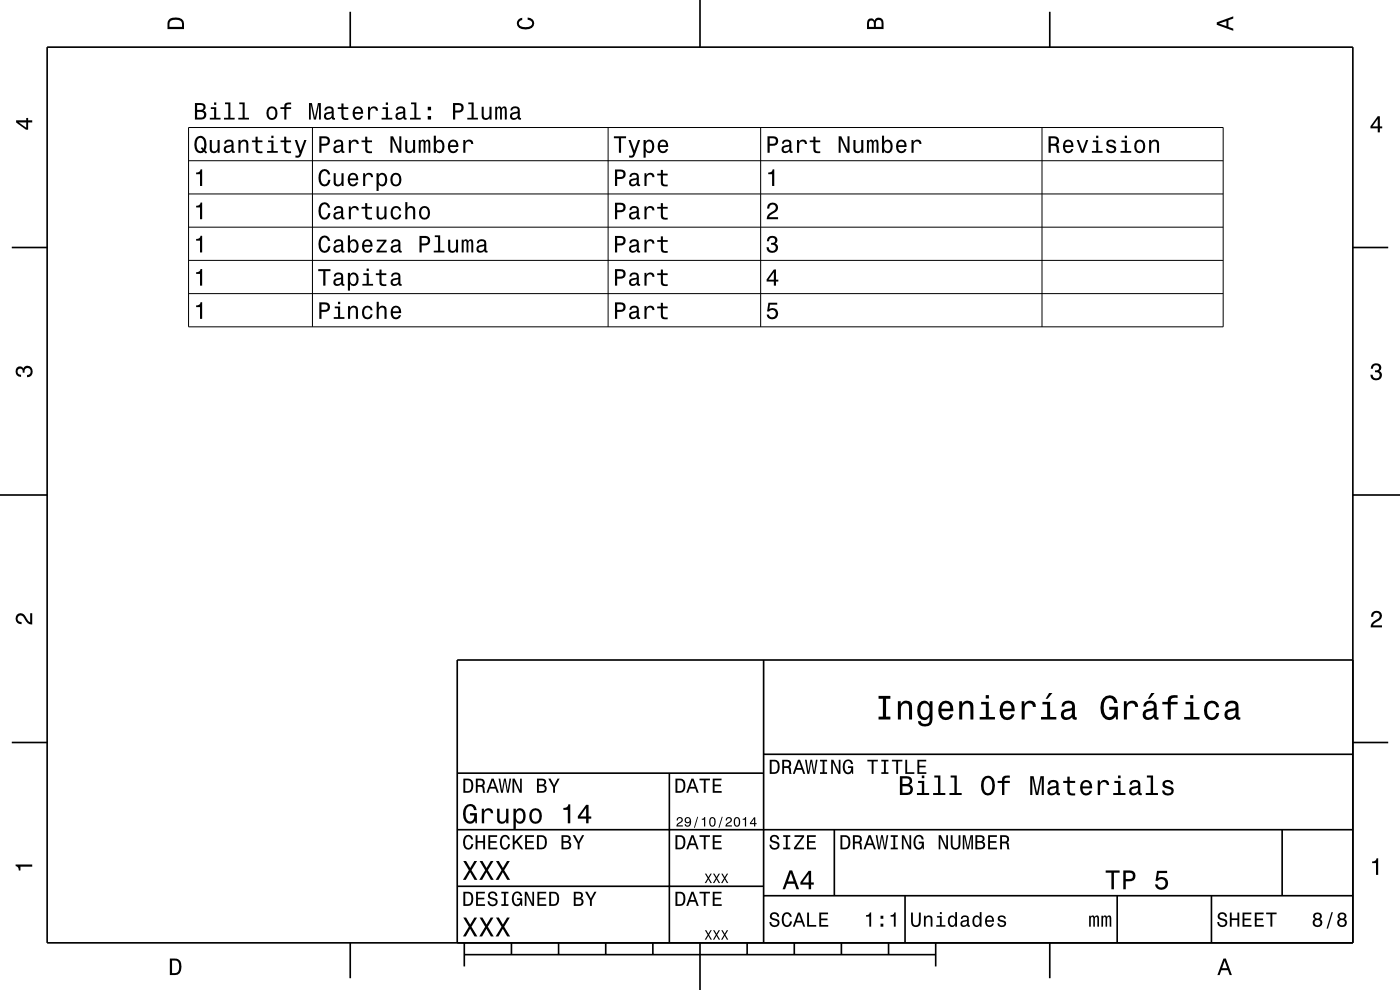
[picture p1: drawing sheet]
<svg xmlns="http://www.w3.org/2000/svg" width="297mm" height="210mm" viewBox="0 0 297 210" stroke-linecap="round" stroke-linejoin="round" font-family="sans-serif">
<g fill="none" stroke="#000" stroke-width=".35">
<path d="M10 10h277v190h-277zM74.3 2.5v7.5M148.5 0v10M222.7 2.5v7.5M2.5 52.5h7.5M287 52.5h7.5M0 105h10M287 105h10M162 140v60M287 140h-190v60M2.5 157.5h7.5M287 157.5h7.5"/>
<path d="M97 176h190M97 164h65M142 164v36M162 160h125M177 176v14M272 176v14M97 188h65M162 190h125M192 190v10M237 190v10M257 190v10M74.3 200v7.5"/>
<path d="M98.5 202.5h100M98.5 200v5M108.5 200v2.5M118.5 200v2.5M128.5 200v2.5M138.5 200v2.5M148.5 200v10M158.5 200v2.5M168.5 200v2.5M178.5 200v2.5M188.5 200v2.5M198.5 200v5"/>
<path d="M222.7 200v7.5"/>
</g>
<g fill="#000">
<path d="M36 4a2.18 2.18 0 0 0-.5 2.2h3.5v-1.2a1.43 1.43 0 0 0-1.7-1.3zM36.3 4.4a2.15 2.15 0 0 1 2.2 .3l.1 1h-2.6v-1z" fill-rule="evenodd"/>
<path d="M109.9 4.2l.9-.4v.4a.7 .7 0 0 0-.7 .5 .7 .7 0 0 0 .3 .8 1.7 1.7 0 0 0 2.5-.5 .9 .9 0 0 0-1-.8v-.5a1.24 1.24 0 0 1 1.4 1.1 1.24 1.24 0 0 1-1 1.4 2.22 2.22 0 0 1-2.5-.7l-.2-.5z" fill-rule="evenodd"/>
<path d="M184.2 4.2l-.3 .7v1.3h3.5v-1.3a.98 .98 0 0 0-.7-1.1 .98 .98 0 0 0-1.2 .6 .84 .84 0 0 0-1.3-.2zM184.5 4.5a.54 .54 0 0 1 .6-.1 .54 .54 0 0 1 .3 .6v.7h-1zM185.9 4.4a.62 .62 0 0 1 .8-.1 .62 .62 0 0 1 .3 .6v.8h-1.2z" fill-rule="evenodd"/>
<path d="M258.1 4.7v.6l3.5 1.2v-.4l-1-.4v-1.4l1-.4v-.4zM258.6 5l1.6-.5v1z" fill-rule="evenodd"/>
<path d="M3.4 25.5v.5l2.1 1.5h.5v-1.5h.8v-.5h-.8v-.5h-.4v.5zM4 26h1.6v1.1z" fill-rule="evenodd"/>
<path d="M41.6 36.6a.77 .77 0 0 0 .9-.7h.4v3.6h-.5v-2.5h-.8z" fill-rule="evenodd"/>
<path d="M41.4 21.9v3.5h1.3a.98 .98 0 0 0 1.1-.8 .98 .98 0 0 0-.7-1.1 .86 .86 0 0 0 .5-1.1 .86 .86 0 0 0-1-.5zM41.8 22.3h.7a.53 .53 0 0 1 .7 .5 .53 .53 0 0 1-.7 .5h-.7zM41.8 23.7h.8a.61 .61 0 0 1 .7 .6 .61 .61 0 0 1-.7 .6h-.8zM44.7 22.7v.4h.7v1.9h-.9v.4h2.3v-.4h-.9v-2.3zM45.4 21.7v.5h.5v-.5zM47.7 21.7v.4h.7v2.9h-.9v.4h2.3v-.4h-.9v-3.3zM50.8 21.7v.4h.7v2.9h-.9v.4h2.2v-.4h-.9v-3.3zM56.8 22.9a1.53 1.53 0 0 0 .9 2.6 1.48 1.48 0 0 0 1.2-1.5 1.48 1.48 0 0 0-1.2-1.4l-.5 .1zM57.2 23.2a.67 .67 0 0 1 .7-.2 .67 .67 0 0 1 .5 .5 1.11 1.11 0 0 1-.7 1.6 1.17 1.17 0 0 1-.5-1.9zM59.5 22.7v.4h.8v2.3h.4v-2.3h1.1v-.4h-1.1l.1-.3 .3-.2 .7-.1v-.3a1.04 1.04 0 0 0-1.5 .7v.2zM65.5 21.9v3.5h.4v-3.2l.7 3.2h.4l.7-3.2v3.2h.4v-3.5h-.6l-.7 3-.6-3zM69.1 22.8l-.3 .6h.4a.55 .55 0 0 1 .7-.5 .55 .55 0 0 1 .4 .8h-.2a1 1 0 0 0-1.1 .2 1 1 0 0 0-.2 1.1 .94 .94 0 0 0 1.6 0l.1 .3 .6 .1v-.4h-.3v-.2v-1.4a1.02 1.02 0 0 0-.7-.8 1.02 1.02 0 0 0-1 .2zM69.3 24.3l1.1-.3a.77 .77 0 0 1-.2 .9 .77 .77 0 0 1-.9 0l-.1-.3zM72.4 21.9v.8h-.7v.4h.7l.1 1.8a1.04 1.04 0 0 0 1.4 .5v-.4a.68 .68 0 0 1-1-.3v-1.6h1v-.4h-1v-.8zM75.1 22.9a1.54 1.54 0 0 0 .8 2.6 1.06 1.06 0 0 0 1.1-.9h-.5l-.2 .3-.3 .2a.75 .75 0 0 1-.7-1h1.7a1.16 1.16 0 0 0-.5-1.3 1.16 1.16 0 0 0-1.4 .1zM75.4 23.2a.66 .66 0 0 1 .8-.2 .66 .66 0 0 1 .4 .8h-1.3zM78.1 22.6v2.8h.4v-1.6a.66 .66 0 0 1 .4-.8 .66 .66 0 0 1 .8 .3v.2h.5a.89 .89 0 0 0-.7-.9 .89 .89 0 0 0-1 .5v-.5zM81.2 22.7v.4h.7v1.9h-1v.4h2.3v-.4h-.9v-2.3zM81.8 21.7v.5h.5v-.5zM84.3 22.8l-.3 .6h.4a.55 .55 0 0 1 .7-.5 .55 .55 0 0 1 .3 .8h-.2a1 1 0 0 0-1 .2 1 1 0 0 0-.3 1.1 .94 .94 0 0 0 1.7 0l.1 .3 .6 .1v-.4h-.3v-.2v-1.4a1.02 1.02 0 0 0-.7-.8 1.02 1.02 0 0 0-1 .2zM84.4 24.3l1.1-.3a.77 .77 0 0 1-.2 .9 .77 .77 0 0 1-.9 0l-.1-.3zM87.2 21.7v.4h.7v2.9h-.9v.4h2.2v-.4h-.9v-3.3zM90.7 24.6v.8h.7v-.8zM90.7 22.6v.8h.7v-.8zM96.1 21.9v3.5h.5v-1.5a1.34 1.34 0 0 0 1.8-1 .93 .93 0 0 0-1.1-1zM96.6 22.3a1.12 1.12 0 0 1 1.2 .3 .61 .61 0 0 1 0 .6 .61 .61 0 0 1-.6 .3h-.6zM99.3 21.7v.4h.7v2.9h-.9v.4h2.3v-.4h-.9v-3.3zM102.2 22.6v1.8a.89 .89 0 0 0 .6 1 .89 .89 0 0 0 1.1-.5v.5h.4v-2.8h-.5v1.6a.65 .65 0 0 1-.3 .8 .65 .65 0 0 1-.9-.3v-2.1zM105.1 22.6v2.8h.4v-2.1l.3-.4 .3 .3v2.2h.4v-1.9a.5 .5 0 0 1 .3-.6l.2 .2 .1 .4v1.9h.4v-1.9a.69 .69 0 0 0-.5-.9l-.6 .3-.2-.2-.3-.1-.5 .3v-.3zM108.6 22.8l-.3 .6h.4a.55 .55 0 0 1 .7-.5 .55 .55 0 0 1 .3 .8h-.2a1 1 0 0 0-1 .2 1 1 0 0 0-.3 1.1 .94 .94 0 0 0 1.7 0l.1 .3 .5 .1v-.4h-.2v-1.6a1.02 1.02 0 0 0-.7-.8 1.02 1.02 0 0 0-1 .2zM108.7 24.3l1.1-.3a.77 .77 0 0 1-.2 .9 .77 .77 0 0 1-.9 0l-.1-.3z" fill-rule="evenodd"/>
<path d="M41.6 29.3a2.53 2.53 0 0 0 .4 3.1l.5 .1 .8-.3 .4 .4 .2-.3-.4-.4a2.14 2.14 0 0 0-.7-3.1l-.8 .1zM42.2 29.3l.3-.1a1.69 1.69 0 0 1 .7 2.3l-.3-.3-.3 .3 .4 .4a.64 .64 0 0 1-1.1-.2 2.27 2.27 0 0 1 .3-2.4zM44.5 29.7v1.8a.89 .89 0 0 0 .6 1 .89 .89 0 0 0 1.1-.5v.4h.4v-2.7h-.4v1.6a.65 .65 0 0 1-.4 .7 .65 .65 0 0 1-.8-.3l-.1-2zM47.8 29.8l-.2 .7h.4a.55 .55 0 0 1 .6-.5 .55 .55 0 0 1 .4 .7l-.2 .1a.98 .98 0 0 0-1.1 .3 .98 .98 0 0 0 0 1.2 1.06 1.06 0 0 0 1.5-.2l.1 .3h.5v-.3l-.2-.1-.1-1.6a1.02 1.02 0 0 0-1.7-.6zM48 31.4l1.1-.4a.77 .77 0 0 1-.2 .9 .77 .77 0 0 1-.9 .1l-.1-.3zM50.6 29.7v2.7h.4v-1.6a.63 .63 0 0 1 .4-.7 .63 .63 0 0 1 .8 .3v2h.5v-1.8a.89 .89 0 0 0-.6-1 .89 .89 0 0 0-1.1 .5v-.4zM54.2 29v.8h-.8v.4h.8v1.8a1.05 1.05 0 0 0 1.5 .5v-.4a.68 .68 0 0 1-1-.4v-1.5h1v-.4h-1v-.8zM56.9 29.8v.4h.7v1.8h-.9v.4h2.2v-.4h-.9v-2.2zM57.6 28.8v.5h.4v-.5zM60.3 29v.8h-.8v.4h.8v1.8a1.05 1.05 0 0 0 1.4 .5v-.4a.68 .68 0 0 1-1-.4v-1.5h1v-.4h-1v-.8zM62.5 29.7l1.1 2.9-.3 .4h-.6v.4a.89 .89 0 0 0 1.2-.6l1.1-3.1h-.5l-.7 2.2-.8-2.2z" fill-rule="evenodd"/>
<path d="M67.7 28.9v3.5h.5v-1.5a1.34 1.34 0 0 0 1.8-1 .92 .92 0 0 0-1-1zM68.2 29.3a1.13 1.13 0 0 1 1.3 .3 .6 .6 0 0 1-.1 .7 .6 .6 0 0 1-.6 .2h-.6zM71.1 29.8l-.3 .7h.4a.55 .55 0 0 1 .7-.5 .55 .55 0 0 1 .4 .7l-.2 .1a.98 .98 0 0 0-1.2 .3 .98 .98 0 0 0 0 1.2 1.06 1.06 0 0 0 1.5-.2l.1 .3h.6v-.3l-.3-.1v-1.6a1.02 1.02 0 0 0-1.7-.6zM71.3 31.4l1.1-.4a.77 .77 0 0 1-.2 .9 .77 .77 0 0 1-.9 .1l-.1-.3zM74 29.7v2.7h.4v-1.5a.66 .66 0 0 1 .4-.8 .66 .66 0 0 1 .8 .2l.1 .2h.4a.89 .89 0 0 0-.7-.9 .89 .89 0 0 0-1 .5v-.4zM77.5 29v.8h-.8v.4h.8v1.8a1.05 1.05 0 0 0 1.4 .5v-.4a.68 .68 0 0 1-1-.4v-1.5h1v-.4h-1v-.8zM82.8 28.9v3.5h.5v-2.9l1.3 2.9h.5v-3.5h-.4v2.9l-1.3-2.9zM86 29.7v1.8a.89 .89 0 0 0 .6 1 .89 .89 0 0 0 1-.5v.4h.5v-2.7h-.5v1.6a.65 .65 0 0 1-.4 .7 .65 .65 0 0 1-.8-.3v-2zM88.8 29.7v2.7h.4l.1-2.1 .2-.3h.2l.2 .3v2.1h.4v-2.1l.3-.3 .2 .1 .1 .4v1.9h.4v-1.9a.69 .69 0 0 0-.5-.9l-.6 .4-.2-.3-.3-.1-.5 .4v-.3zM92 28.8v3.6h.5v-.4a.92 .92 0 0 0 1 .5 .92 .92 0 0 0 .7-.8 1.5 1.5 0 0 0-1-2.1l-.4 .1-.3 .4v-1.3zM92.7 30.3a.63 .63 0 0 1 .6-.3 .63 .63 0 0 1 .5 .6 1.13 1.13 0 0 1-.6 1.5 1.18 1.18 0 0 1-.5-1.8zM95.3 30a1.55 1.55 0 0 0 .8 2.5 1.06 1.06 0 0 0 1.1-.9h-.4l-.3 .4-.3 .1a.76 .76 0 0 1-.7-.9h1.8a1.17 1.17 0 0 0-.5-1.4 1.17 1.17 0 0 0-1.5 .2zM95.7 30.2a.66 .66 0 0 1 .8-.1 .66 .66 0 0 1 .3 .7h-1.3zM98.3 29.7v2.7h.4v-1.5a.66 .66 0 0 1 .4-.8 .66 .66 0 0 1 .8 .2l.1 .2h.4a.89 .89 0 0 0-.7-.9 .89 .89 0 0 0-1 .5v-.4z" fill-rule="evenodd"/>
<path d="M67.9 36.3a2.52 2.52 0 0 0 .4 3.1 1.27 1.27 0 0 0 1.8-1.3h-.5a.82 .82 0 0 1-1.1 .9 2.08 2.08 0 0 1 0-2.6 .71 .71 0 0 1 1.1 .6h.5a1.19 1.19 0 0 0-.9-1.1 1.19 1.19 0 0 0-1.3 .4zM70.8 36.7v1.8a.89 .89 0 0 0 .6 1 .89 .89 0 0 0 1.1-.5v.5h.4v-2.8h-.5v1.6a.65 .65 0 0 1-.3 .8 .65 .65 0 0 1-.9-.3v-2.1zM74.1 37a1.54 1.54 0 0 0 .8 2.5 1.06 1.06 0 0 0 1.1-.8h-.5l-.2 .3-.4 .1a.76 .76 0 0 1-.7-.9h1.8a1.17 1.17 0 0 0-.5-1.3 1.17 1.17 0 0 0-1.4 .1zM74.4 37.2a.66 .66 0 0 1 .8-.1 .66 .66 0 0 1 .3 .8h-1.3zM77 36.7v2.8h.5v-1.6a.66 .66 0 0 1 .3-.8 .66 .66 0 0 1 .9 .3v.2h.5a.89 .89 0 0 0-.7-.9 .89 .89 0 0 0-1.1 .5v-.5zM79.9 36.7v3.8h.4v-1.5a.93 .93 0 0 0 1 .5 .93 .93 0 0 0 .8-.8 1.51 1.51 0 0 0-1-2.1l-.4 .2-.4 .4v-.5zM80.5 37.3a.63 .63 0 0 1 .7-.2 .63 .63 0 0 1 .5 .5 1.13 1.13 0 0 1-.7 1.5 1.18 1.18 0 0 1-.5-1.8zM83.1 37a1.53 1.53 0 0 0 .9 2.5 1.48 1.48 0 0 0 1.2-1.4 1.48 1.48 0 0 0-1.2-1.5l-.5 .1zM83.5 37.3a.67 .67 0 0 1 .7-.2 .67 .67 0 0 1 .5 .5 1.11 1.11 0 0 1-.7 1.6 1.17 1.17 0 0 1-.5-1.9z" fill-rule="evenodd"/>
<path d="M130.5 36v3.5h.4v-1.5a1.34 1.34 0 0 0 1.8-1 .93 .93 0 0 0-1-1zM130.9 36.4a1.12 1.12 0 0 1 1.3 .3 .61 .61 0 0 1-.1 .6 .61 .61 0 0 1-.6 .2h-.6zM133.8 36.9l-.3 .6h.4a.55 .55 0 0 1 .7-.5 .55 .55 0 0 1 .4 .8h-.2a1 1 0 0 0-1.1 .2 1 1 0 0 0-.2 1.1 .94 .94 0 0 0 1.6 0l.1 .3 .6 .1v-.4h-.3v-.2v-1.4a1.02 1.02 0 0 0-.7-.9 1.02 1.02 0 0 0-1 .3zM134 38.4l1.1-.3a.77 .77 0 0 1-.2 .8 .77 .77 0 0 1-.9 .1l-.1-.3zM136.7 36.7v2.8h.5v-1.6a.67 .67 0 0 1 .3-.8 .67 .67 0 0 1 .9 .3v.2h.4a.89 .89 0 0 0-.7-.9 .89 .89 0 0 0-1 .5v-.5zM140.2 36v.8h-.8v.4h.8v1.8a1.05 1.05 0 0 0 1.4 .5v-.4a.68 .68 0 0 1-1-.3v-1.6h1v-.4h-1v-.8z" fill-rule="evenodd"/>
<path d="M130.2 28.9v.4h1.1v3.1h.5v-3.1h1v-.4zM133.3 29.7l1 2.9-.2 .4h-.6v.4a.89 .89 0 0 0 1.2-.6l1.1-3.1h-.5l-.7 2.2-.8-2.2zM136.5 29.7v3.8h.5v-1.5a.93 .93 0 0 0 1 .5 .93 .93 0 0 0 .7-.8 1.5 1.5 0 0 0-1-2.1l-.4 .1-.3 .4v-.4zM137.2 30.3a.63 .63 0 0 1 .6-.3 .63 .63 0 0 1 .5 .6 1.13 1.13 0 0 1-.6 1.5 1.18 1.18 0 0 1-.5-1.8zM139.8 30a1.54 1.54 0 0 0 .8 2.5 1.05 1.05 0 0 0 1.1-.9h-.4l-.3 .4-.3 .1a.76 .76 0 0 1-.7-.9h1.8a1.16 1.16 0 0 0-.5-1.4 1.16 1.16 0 0 0-1.5 .2zM140.2 30.2a.66 .66 0 0 1 .8-.1 .66 .66 0 0 1 .3 .7h-1.3z" fill-rule="evenodd"/>
<path d="M162.8 28.9v3.5h.5v-1.5a1.34 1.34 0 0 0 1.8-1 .92 .92 0 0 0-1.1-1zM163.3 29.3a1.13 1.13 0 0 1 1.3 .3 .6 .6 0 0 1-.1 .7 .6 .6 0 0 1-.6 .2h-.6zM166.2 29.8l-.3 .7h.4a.55 .55 0 0 1 .7-.5 .55 .55 0 0 1 .4 .7l-.3 .1a.98 .98 0 0 0-1.1 .3 .98 .98 0 0 0 0 1.2 1.06 1.06 0 0 0 1.5-.2l.1 .3h.6v-.3l-.3-.1v-1.6a1.02 1.02 0 0 0-1.7-.6zM166.3 31.4l1.1-.4a.77 .77 0 0 1-.2 .9 .77 .77 0 0 1-.9 .1l-.1-.3zM169.1 29.7v2.7h.4v-1.5a.66 .66 0 0 1 .4-.8 .66 .66 0 0 1 .8 .2l.1 .2h.4a.89 .89 0 0 0-.7-.9 .89 .89 0 0 0-1 .5v-.4zM172.5 29v.8h-.7v.4h.7l.1 1.8a1.05 1.05 0 0 0 1.4 .5v-.4a.68 .68 0 0 1-1-.4v-1.5h1v-.4h-1v-.8zM177.9 28.9v3.5h.4v-2.9l1.4 2.9h.5v-3.5h-.4v2.9l-1.3-2.9zM181 29.7v1.8a.89 .89 0 0 0 .7 1 .89 .89 0 0 0 1-.5v.4h.4v-2.7h-.4v1.6a.65 .65 0 0 1-.4 .7 .65 .65 0 0 1-.8-.3v-2zM183.9 29.7v2.7h.4l.1-2.1 .1-.3h.3l.1 .3 .1 2.1h.3l.1-2.1 .3-.3 .2 .1 .1 .4v1.9h.4v-1.9a.69 .69 0 0 0-.6-.9l-.5 .4-.2-.3-.3-.1-.5 .4v-.3zM187.1 28.8v3.6h.5v-.4a.92 .92 0 0 0 1 .5 .92 .92 0 0 0 .7-.8 1.5 1.5 0 0 0-1-2.1l-.4 .1-.3 .4v-1.3zM187.7 30.3a.63 .63 0 0 1 .7-.3 .63 .63 0 0 1 .5 .6 1.13 1.13 0 0 1-.7 1.5 1.18 1.18 0 0 1-.5-1.8zM190.4 30a1.55 1.55 0 0 0 .8 2.5 1.06 1.06 0 0 0 1.1-.9h-.5l-.2 .4-.3 .1a.76 .76 0 0 1-.7-.9h1.7a1.17 1.17 0 0 0-.5-1.4 1.17 1.17 0 0 0-1.4 .2zM190.7 30.2a.66 .66 0 0 1 .8-.1 .66 .66 0 0 1 .4 .7h-1.3zM193.4 29.7v2.7h.4v-1.5a.66 .66 0 0 1 .4-.8 .66 .66 0 0 1 .8 .2v.2h.5a.89 .89 0 0 0-.7-.9 .89 .89 0 0 0-1 .5v-.4z" fill-rule="evenodd"/>
<path d="M163 36.6a.77 .77 0 0 0 .9-.7h.4v3.6h-.5v-2.5h-.8z" fill-rule="evenodd"/>
<path d="M222.4 28.9v3.5h.5v-1.5a1.08 1.08 0 0 1 1.2 .3l.2 1.2h.5l-.3-1.5-.3-.2a.97 .97 0 0 0 .4-1.1 .97 .97 0 0 0-1-.7zM222.9 29.3a1.1 1.1 0 0 1 1.2 .3 .6 .6 0 0 1 0 .7 .6 .6 0 0 1-.6 .2h-.6zM225.8 30a1.54 1.54 0 0 0 .8 2.5 1.06 1.06 0 0 0 1.1-.9h-.5l-.2 .4-.4 .1a.76 .76 0 0 1-.6-.9h1.7a1.17 1.17 0 0 0-.5-1.4 1.17 1.17 0 0 0-1.4 .2zM226.1 30.2a.66 .66 0 0 1 .8-.1 .66 .66 0 0 1 .4 .7h-1.3zM228.4 29.7l1 2.7h.5l1-2.7h-.5l-.8 2.2-.7-2.2zM231.9 29.8v.4h.6v1.8h-.9v.4h2.3v-.4h-.9v-2.2zM232.5 28.8v.5h.5v-.5zM235 29.8a.75 .75 0 0 0-.3 .9 .75 .75 0 0 0 .8 .5l.8 .3a.63 .63 0 0 1-.6 .7 .63 .63 0 0 1-.6-.6h-.5a1.07 1.07 0 0 0 1.2 .9 1.07 1.07 0 0 0 1-1.2l-.5-.4-1.1-.3a.53 .53 0 0 1 .5-.7 .53 .53 0 0 1 .6 .5h.4a1.03 1.03 0 0 0-.7-.8 1.03 1.03 0 0 0-1 .2zM237.9 29.8v.4h.7v1.8h-.9v.4h2.3v-.4h-.9v-2.2zM238.6 28.8v.5h.5v-.5zM240.9 30a1.53 1.53 0 0 0 .9 2.5 1.48 1.48 0 0 0 1.2-1.4 1.48 1.48 0 0 0-1.2-1.5l-.5 .1zM241.3 30.3a.67 .67 0 0 1 .7-.3 .67 .67 0 0 1 .5 .6 1.11 1.11 0 0 1-.7 1.5 1.17 1.17 0 0 1-.5-1.8zM243.8 29.7v2.7h.4v-1.6a.63 .63 0 0 1 .4-.7 .63 .63 0 0 1 .8 .3v2h.5v-1.8a.89 .89 0 0 0-.6-1 .89 .89 0 0 0-1.1 .5v-.4z" fill-rule="evenodd"/>
<path d="M292.3 24.7l-1.6 2.1v.4h1.6v.9h.4v-.9h.5v-.4h-.5v-2.1zM292.3 25.2v1.6h-1.1z" fill-rule="evenodd"/>
<path d="M41.6 43.6a.77 .77 0 0 0 .9-.6h.4v3.5h-.5v-2.5h-.8z" fill-rule="evenodd"/>
<path d="M41.6 50.7a.77 .77 0 0 0 .9-.7h.4v3.5h-.5v-2.4h-.8z" fill-rule="evenodd"/>
<path d="M67.9 43.4a2.52 2.52 0 0 0 .4 3.1 1.27 1.27 0 0 0 1.8-1.3h-.5a.82 .82 0 0 1-1.1 .9 2.08 2.08 0 0 1 0-2.7 .71 .71 0 0 1 1.1 .7h.5a1.19 1.19 0 0 0-.9-1.1 1.19 1.19 0 0 0-1.3 .4zM71.1 43.9l-.3 .7h.4a.55 .55 0 0 1 .7-.5 .55 .55 0 0 1 .4 .7l-.2 .1a.98 .98 0 0 0-1.2 .3 .98 .98 0 0 0 0 1.2 1.06 1.06 0 0 0 1.5-.3l.1 .4h.6v-.3l-.3-.1v-1.6a1.02 1.02 0 0 0-1.7-.6zM71.3 45.4l1.1-.3a.77 .77 0 0 1-.2 .9 .77 .77 0 0 1-.9 .1l-.1-.4zM74 43.8v2.7h.4v-1.5a.67 .67 0 0 1 .4-.8 .67 .67 0 0 1 .8 .2l.1 .2h.4a.89 .89 0 0 0-.7-.9 .89 .89 0 0 0-1 .5v-.4zM77.5 43.1v.8h-.8v.4h.8v1.8a1.05 1.05 0 0 0 1.4 .5v-.4a.68 .68 0 0 1-1-.4v-1.5h1v-.4h-1v-.8zM79.9 43.8v1.8a.89 .89 0 0 0 .6 1 .89 .89 0 0 0 1.1-.5v.4h.4v-2.7h-.4v1.6a.65 .65 0 0 1-.4 .7 .65 .65 0 0 1-.8-.3l-.1-2zM83.2 44.1a1.52 1.52 0 0 0 .8 2.5 1.06 1.06 0 0 0 1.1-1.1h-.4a.67 .67 0 0 1-.6 .7 .67 .67 0 0 1-.7-.6 1.11 1.11 0 0 1 .6-1.5 .6 .6 0 0 1 .7 .6h.4a1.09 1.09 0 0 0-.8-1 1.09 1.09 0 0 0-1.1 .4zM86 42.9v3.6h.4v-1.6a.63 .63 0 0 1 .4-.7 .63 .63 0 0 1 .8 .3v2h.5v-1.8a.88 .88 0 0 0-.6-1 .88 .88 0 0 0-1.1 .5v-1.3zM89.2 44.1a1.53 1.53 0 0 0 .9 2.5 1.48 1.48 0 0 0 1.1-1.5 1.48 1.48 0 0 0-1.1-1.4l-.5 .1zM89.5 44.4a.67 .67 0 0 1 .7-.3 .67 .67 0 0 1 .5 .6 1.11 1.11 0 0 1-.6 1.5 1.17 1.17 0 0 1-.6-1.8z" fill-rule="evenodd"/>
<path d="M67.9 50.4a2.52 2.52 0 0 0 .4 3.1 1.27 1.27 0 0 0 1.8-1.3h-.5a.82 .82 0 0 1-1.1 .9 2.08 2.08 0 0 1 0-2.6 .71 .71 0 0 1 1.1 .6h.5a1.19 1.19 0 0 0-.9-1.1 1.19 1.19 0 0 0-1.3 .4zM71.1 51l-.3 .6h.4a.55 .55 0 0 1 .7-.5 .55 .55 0 0 1 .4 .8h-.2a1 1 0 0 0-1.1 .2 1 1 0 0 0-.2 1.1 .94 .94 0 0 0 1.6 0l.1 .3 .6 .1v-.4h-.3v-1.6a1.02 1.02 0 0 0-.7-.9 1.02 1.02 0 0 0-1 .3zM71.3 52.5l1.1-.3a.77 .77 0 0 1-.2 .8 .77 .77 0 0 1-.9 .1l-.1-.3zM73.8 49.9v3.6h.5v-.4a.93 .93 0 0 0 1 .5 .93 .93 0 0 0 .7-.8 1.5 1.5 0 0 0-1-2.1l-.4 .2-.3 .4v-1.4zM74.4 51.4a.63 .63 0 0 1 .7-.2 .63 .63 0 0 1 .5 .5 1.13 1.13 0 0 1-.6 1.5 1.18 1.18 0 0 1-.6-1.8zM77.1 51.1a1.54 1.54 0 0 0 .8 2.5 1.05 1.05 0 0 0 1.1-.8h-.5l-.2 .3-.3 .1a.75 .75 0 0 1-.7-.9h1.7a1.16 1.16 0 0 0-.5-1.3 1.16 1.16 0 0 0-1.4 .1zM77.4 51.3a.66 .66 0 0 1 .8-.1 .66 .66 0 0 1 .4 .7h-1.3zM79.9 50.8v.4h1.5l-1.5 2v.3h2.2v-.3h-1.7l1.6-2v-.4zM83.2 51l-.2 .6h.4a.55 .55 0 0 1 .6-.5 .55 .55 0 0 1 .4 .8h-.2a1 1 0 0 0-1 .2 1 1 0 0 0-.3 1.1 .94 .94 0 0 0 1.7 0l.1 .3 .5 .1v-.4h-.2l-.1-1.6a1.02 1.02 0 0 0-1.7-.6zM83.4 52.5l1.1-.3a.77 .77 0 0 1-.2 .8 .77 .77 0 0 1-.9 .1zM89 50v3.5h.5v-1.4a1.34 1.34 0 0 0 1.8-1 .93 .93 0 0 0-1.1-1.1zM89.5 50.5a1.12 1.12 0 0 1 1.2 .3 .61 .61 0 0 1 0 .6 .61 .61 0 0 1-.7 .2h-.5zM92.2 49.9v.4h.7v2.9h-.9v.3h2.3v-.3h-.9v-3.3zM95.1 50.8v1.8a.89 .89 0 0 0 .6 1 .89 .89 0 0 0 1-.5v.4h.5v-2.7h-.5v1.6a.65 .65 0 0 1-.4 .8 .65 .65 0 0 1-.8-.3v-2.1zM97.9 50.8v2.7h.5v-1.8l.2-.6h.2l.2 .3v2.1h.4v-2l.3-.4 .2 .1 .1 .4v1.9h.4v-1.8a.69 .69 0 0 0-.5-1l-.6 .4-.2-.3-.3-.1-.5 .4v-.3zM101.4 51l-.2 .6h.4a.55 .55 0 0 1 .7-.5 .55 .55 0 0 1 .3 .8h-.2a1 1 0 0 0-1 .2 1 1 0 0 0-.3 1.1 .94 .94 0 0 0 1.7 0l.1 .3 .5 .1v-.4h-.2v-.2v-1.4a1.02 1.02 0 0 0-.7-.9 1.02 1.02 0 0 0-1.1 .3zM101.6 52.5l1.1-.3a.77 .77 0 0 1-.2 .8 .77 .77 0 0 1-.9 .1l-.1-.3z" fill-rule="evenodd"/>
<path d="M130.5 43v3.5h.4v-1.5a1.34 1.34 0 0 0 1.8-1 .93 .93 0 0 0-1-1zM130.9 43.4a1.13 1.13 0 0 1 1.3 .3 .6 .6 0 0 1-.1 .7 .6 .6 0 0 1-.6 .2h-.6zM133.8 43.9l-.3 .7h.4a.55 .55 0 0 1 .7-.5 .55 .55 0 0 1 .4 .7l-.2 .1a.98 .98 0 0 0-1.1 .3 .98 .98 0 0 0-.1 1.2 1.06 1.06 0 0 0 1.5-.3l.1 .4h.6v-.3l-.3-.1v-.2v-1.4a1.02 1.02 0 0 0-1.7-.6zM134 45.4l1.1-.3a.77 .77 0 0 1-.2 .9 .77 .77 0 0 1-.9 .1l-.1-.4zM136.7 43.8v2.7h.5v-1.5a.67 .67 0 0 1 .3-.8 .67 .67 0 0 1 .9 .2v.2h.4a.89 .89 0 0 0-.7-.9 .89 .89 0 0 0-1 .5v-.4zM140.2 43.1v.8h-.8v.4h.8v1.8a1.05 1.05 0 0 0 1.4 .5v-.4a.68 .68 0 0 1-1-.4v-1.5h1v-.4h-1v-.8z" fill-rule="evenodd"/>
<path d="M130.5 50v3.5h.4v-1.4a1.34 1.34 0 0 0 1.8-1 .93 .93 0 0 0-1-1.1zM130.9 50.5a1.12 1.12 0 0 1 1.3 .3 .61 .61 0 0 1-.1 .6 .61 .61 0 0 1-.6 .2h-.6zM133.8 51l-.3 .6h.4a.55 .55 0 0 1 .7-.5 .55 .55 0 0 1 .4 .8h-.2a1 1 0 0 0-1.1 .2 1 1 0 0 0-.2 1.1 .94 .94 0 0 0 1.6 0l.1 .3 .6 .1v-.4h-.3v-.2v-1.4a1.02 1.02 0 0 0-.7-.9 1.02 1.02 0 0 0-1 .3zM134 52.5l1.1-.3a.77 .77 0 0 1-.2 .8 .77 .77 0 0 1-.9 .1l-.1-.3zM136.7 50.8v2.7h.5v-1.5a.66 .66 0 0 1 .3-.8 .66 .66 0 0 1 .9 .2v.3h.4a.89 .89 0 0 0-.7-.9 .89 .89 0 0 0-1 .5v-.5zM140.2 50.1v.8h-.8v.4h.8v1.8a1.05 1.05 0 0 0 1.4 .5v-.4a.68 .68 0 0 1-1-.3v-1.6h1v-.4h-1v-.8z" fill-rule="evenodd"/>
<path d="M163 50.3a1.08 1.08 0 0 1 1.3-.2 1.08 1.08 0 0 1 .5 1.3l-.3 .3a1.06 1.06 0 0 1 .5 1.3 1.06 1.06 0 0 1-1.2 .6 1.1 1.1 0 0 1-1.2-1.2h.5a.71 .71 0 0 0 1 .8 .71 .71 0 0 0 0-1.2l-.5-.1v-.4a.61 .61 0 0 0 .8-.3 .61 .61 0 0 0-.3-.8 .61 .61 0 0 0-.8 .2l-.2 .6h-.4z" fill-rule="evenodd"/>
<path d="M163.1 43.3a1.18 1.18 0 0 1 1.9 .3 1.18 1.18 0 0 1-1 1.7l-.6 .3-.2 .5h1.9v.4h-2.4a1.81 1.81 0 0 1 1.4-1.7 .71 .71 0 0 0 .5-.9 .71 .71 0 0 0-.9-.5 .71 .71 0 0 0-.5 .8h-.5z" fill-rule="evenodd"/>
<path d="M41.6 57.7a.77 .77 0 0 0 .9-.6h.4v3.5h-.5v-2.5h-.8z" fill-rule="evenodd"/>
<path d="M41.6 64.8a.77 .77 0 0 0 .9-.7h.4v3.5h-.5v-2.5h-.8z" fill-rule="evenodd"/>
<path d="M67.7 64.1v3.5h.5v-1.4a1.34 1.34 0 0 0 1.8-1.1 .93 .93 0 0 0-1-1zM68.2 64.6a1.12 1.12 0 0 1 1.3 .3 .61 .61 0 0 1-.1 .6 .61 .61 0 0 1-.6 .2h-.6zM71 65v.4h.7v1.9h-.9v.3h2.3v-.3h-.9v-2.3zM71.7 64v.5h.5v-.5zM73.8 64.9v2.7h.5v-1.5a.63 .63 0 0 1 .5-.9 .63 .63 0 0 1 .7 .7v1.7h.4v-1.7a.89 .89 0 0 0-.6-1 .89 .89 0 0 0-1 .4v-.4zM77.1 65.2a1.53 1.53 0 0 0 .8 2.5 1.06 1.06 0 0 0 1.1-1h-.4a.67 .67 0 0 1-.6 .6 .67 .67 0 0 1-.7-.6 1.11 1.11 0 0 1 .6-1.5 .59 .59 0 0 1 .7 .6h.4a1.09 1.09 0 0 0-.7-.9 1.09 1.09 0 0 0-1.2 .3zM79.9 64v3.6h.4v-1.5a.63 .63 0 0 1 .6-.9 .63 .63 0 0 1 .7 .7v1.7h.4v-1.7a.88 .88 0 0 0-.6-1 .88 .88 0 0 0-1.1 .4v-1.3zM83.2 65.2a1.54 1.54 0 0 0 .8 2.5 1.06 1.06 0 0 0 1.1-.8h-.5l-.2 .3-.4 .1a.76 .76 0 0 1-.7-.9h1.8a1.17 1.17 0 0 0-.5-1.4 1.17 1.17 0 0 0-1.4 .2zM83.5 65.4a.66 .66 0 0 1 .8-.1 .66 .66 0 0 1 .3 .7h-1.3z" fill-rule="evenodd"/>
<path d="M67.5 57.1v.4h1.1v3.1h.4v-3.1h1.1v-.4zM71.1 58l-.3 .7h.4a.55 .55 0 0 1 .7-.6 .55 .55 0 0 1 .4 .8l-.2 .1a.98 .98 0 0 0-1.2 .3 .98 .98 0 0 0 0 1.2 1.06 1.06 0 0 0 1.5-.3l.1 .3 .6 .1v-.3l-.3-.1v-1.6a1.02 1.02 0 0 0-.7-.8 1.02 1.02 0 0 0-1 .2zM71.3 59.5l1.1-.3a.77 .77 0 0 1-.2 .9 .77 .77 0 0 1-.9 .1l-.1-.4zM73.8 57.9v3.7h.5v-1.4a.93 .93 0 0 0 1 .5 .93 .93 0 0 0 .7-.8 1.5 1.5 0 0 0-1-2.1l-.4 .1-.3 .4v-.4zM74.4 58.5a.63 .63 0 0 1 .7-.3 .63 .63 0 0 1 .5 .6 1.13 1.13 0 0 1-.6 1.5 1.18 1.18 0 0 1-.6-1.8zM77.1 58v.4h.7v1.8h-.9v.4h2.2v-.4h-.9v-2.2zM77.8 57v.5h.4v-.5zM80.5 57.2v.8h-.8v.4h.8v1.7a1.04 1.04 0 0 0 1.5 .6v-.4a.68 .68 0 0 1-1-.4l-.1-1.5h1.1v-.4h-1.1v-.8zM83.2 58l-.2 .7h.4a.55 .55 0 0 1 .6-.6 .55 .55 0 0 1 .4 .8l-.2 .1a1 1 0 0 0-1 .2 1 1 0 0 0-.3 1 .94 .94 0 0 0 1.7 0l.1 .3 .5 .1v-.3l-.2-.1-.1-1.6a1.02 1.02 0 0 0-1.7-.6zM83.4 59.5l1.1-.3a.77 .77 0 0 1-.2 .9 .77 .77 0 0 1-.9 .1z" fill-rule="evenodd"/>
<path d="M130.5 57.1v3.5h.4v-1.5a1.34 1.34 0 0 0 1.8-1 .93 .93 0 0 0-1-1zM130.9 57.5a1.13 1.13 0 0 1 1.3 .3 .6 .6 0 0 1-.1 .7 .6 .6 0 0 1-.6 .2h-.6zM133.8 58l-.3 .7h.4a.55 .55 0 0 1 .7-.6 .55 .55 0 0 1 .4 .8l-.2 .1a.98 .98 0 0 0-1.1 .3 .98 .98 0 0 0-.1 1.2 1.06 1.06 0 0 0 1.5-.3l.1 .3 .6 .1v-.3l-.3-.1v-.2v-1.4a1.02 1.02 0 0 0-.7-.8 1.02 1.02 0 0 0-1 .2zM134 59.5l1.1-.3a.77 .77 0 0 1-.2 .9 .77 .77 0 0 1-.9 .1l-.1-.4zM136.7 57.9v2.7h.5v-1.6a.67 .67 0 0 1 .3-.7 .67 .67 0 0 1 .9 .2v.2h.4a.89 .89 0 0 0-.7-.9 .89 .89 0 0 0-1 .5v-.4zM140.2 57.2v.8h-.8v.4h.8v1.7a1.05 1.05 0 0 0 1.4 .6v-.4a.68 .68 0 0 1-1-.4v-1.5h1v-.4h-1v-.8z" fill-rule="evenodd"/>
<path d="M130.5 64.1v3.5h.4v-1.4a1.34 1.34 0 0 0 1.8-1.1 .93 .93 0 0 0-1-1zM130.9 64.6a1.12 1.12 0 0 1 1.3 .3 .61 .61 0 0 1-.1 .6 .61 .61 0 0 1-.6 .2h-.6zM133.8 65.1l-.3 .6h.4a.55 .55 0 0 1 .7-.5 .55 .55 0 0 1 .4 .8h-.2a1 1 0 0 0-1.1 .2 1 1 0 0 0-.2 1.1 .94 .94 0 0 0 1.6 0l.1 .3h.6v-.3h-.3v-.2v-1.4a1.02 1.02 0 0 0-.7-.9 1.02 1.02 0 0 0-1 .3zM134 66.6l1.1-.3a.77 .77 0 0 1-.2 .8 .77 .77 0 0 1-.9 .1l-.1-.3zM136.7 64.9v2.7h.5v-1.5a.66 .66 0 0 1 .3-.8 .66 .66 0 0 1 .9 .2v.3h.4a.89 .89 0 0 0-.7-.9 .89 .89 0 0 0-1 .5v-.5zM140.2 64.2v.8h-.8v.4h.8v1.8a1.05 1.05 0 0 0 1.4 .5v-.4a.68 .68 0 0 1-1-.3v-1.6h1v-.4h-1v-.8z" fill-rule="evenodd"/>
<path d="M163 64.2h1.9v.4h-1.5l-.2 1a1.21 1.21 0 0 1 1.8 .5 1.21 1.21 0 0 1-.9 1.7 1.21 1.21 0 0 1-1.5-1.1h.5a.8 .8 0 0 0 1.2 .4 .8 .8 0 0 0 .1-1.3 .8 .8 0 0 0-1.3 .3h-.4z" fill-rule="evenodd"/>
<path d="M164.2 57.2l-1.6 2.1v.4h1.6v.9h.4v-.9h.5v-.4h-.5v-2.1zM164.2 57.8v1.5h-1.1z" fill-rule="evenodd"/>
<path d="M291.1 77.4a1.08 1.08 0 0 1 1.4-.2 1.08 1.08 0 0 1 .4 1.2l-.3 .3a1.06 1.06 0 0 1 .5 1.3 1.06 1.06 0 0 1-1.2 .7 1.1 1.1 0 0 1-1.2-1.2h.5a.71 .71 0 0 0 1 .8 .71 .71 0 0 0 .1-1.3h-.6v-.4a.61 .61 0 0 0 .8-.3 .61 .61 0 0 0-.2-.8 .61 .61 0 0 0-.9 .2l-.1 .5h-.5z" fill-rule="evenodd"/>
<path d="M3.6 78a.86 .86 0 0 1 1.4 .2 1.06 1.06 0 0 1 1.2-.6 1.06 1.06 0 0 1 .7 1.2 1.1 1.1 0 0 1-1.2 1.2v-.4a.71 .71 0 0 0 .8-1 .71 .71 0 0 0-1.3-.1v.6h-.4a.61 .61 0 0 0-.3-.8 .61 .61 0 0 0-.8 .2 .61 .61 0 0 0 .2 .8l.6 .2v.4a1.15 1.15 0 0 1-1.2-.6 1.15 1.15 0 0 1 .3-1.3z" fill-rule="evenodd"/>
<path d="M3.6 130.4a1.22 1.22 0 0 1 2 .7l.4 .6 .4 .3v-1.9h.4v2.4a1.8 1.8 0 0 1-1.7-1.4 .71 .71 0 0 0-.9-.5 .71 .71 0 0 0-.5 .8 .71 .71 0 0 0 .9 .5v.5a1.18 1.18 0 0 1-1.2-.7 1.18 1.18 0 0 1 .2-1.3z" fill-rule="evenodd"/>
<path d="M291.2 129.9a1.18 1.18 0 0 1 1.9 .3 1.18 1.18 0 0 1-1 1.7l-.5 .3-.3 .5h1.9v.4h-2.4a1.8 1.8 0 0 1 1.4-1.8 .71 .71 0 0 0 .5-.8 .71 .71 0 0 0-.9-.5 .71 .71 0 0 0-.5 .8h-.4z" fill-rule="evenodd"/>
<path d="M186.4 147.6v.6h.9v3.8h-.9v.6h2.5v-.6h-.9v-3.8h.9v-.6zM190.5 148.8v3.8h.6v-2.2a.97 .97 0 0 1 .5-1.1 .97 .97 0 0 1 1.1 .2l.1 .7v2.4h.7v-2.5a1.27 1.27 0 0 0-.9-1.4 1.27 1.27 0 0 0-1.5 .6v-.5zM195 149.2a2.7 2.7 0 0 0 .5 3.4 1.29 1.29 0 0 0 1.7-.6 1.11 1.11 0 0 1-.9 1.6l-.7-.2-.2-.4h-.7a1.15 1.15 0 0 0 1.5 1.1 1.41 1.41 0 0 0 1.6-1.7v-3.6h-.6v.6l-.5-.6a1.28 1.28 0 0 0-1.7 .4zM195.5 149.6a.9 .9 0 0 1 1-.4 .9 .9 0 0 1 .6 .8 1.58 1.58 0 0 1-.9 2.2 1.19 1.19 0 0 1-1-1.5zM199.5 149.2a2.63 2.63 0 0 0 .5 3.4 1.58 1.58 0 0 0 2.2-1.1h-.6l-.4 .5-.5 .2a1.08 1.08 0 0 1-1-1.3h2.5a1.66 1.66 0 0 0-.7-2 1.66 1.66 0 0 0-2 .3zM200 149.5a.94 .94 0 0 1 1.1-.2 .94 .94 0 0 1 .5 1h-1.9zM203.5 148.8v3.8h.6v-2.2a.97 .97 0 0 1 .5-1.1 .97 .97 0 0 1 1.1 .2l.2 .7v2.4h.6v-2.5a1.27 1.27 0 0 0-.9-1.4 1.27 1.27 0 0 0-1.5 .6v-.5zM208.1 148.9v.5h1v2.7h-1.3v.5h3.3v-.5h-1.3v-3.2zM209.1 147.4v.8h.7v-.8zM212.5 149.2a2.63 2.63 0 0 0 .5 3.4 1.58 1.58 0 0 0 2.2-1.1h-.6l-.4 .5-.5 .2a1.08 1.08 0 0 1-1-1.3h2.6a1.67 1.67 0 0 0-.7-2 1.67 1.67 0 0 0-2.1 .3zM213 149.5a.94 .94 0 0 1 1.1-.2 .94 .94 0 0 1 .5 1h-1.9zM216.7 148.8v3.8h.7v-2.2a.95 .95 0 0 1 .5-1.1 .95 .95 0 0 1 1.2 .3v.4h.7a1.28 1.28 0 0 0-1-1.4 1.28 1.28 0 0 0-1.5 .8v-.6zM222.6 147l-.8 1.2h.5l1-1.2zM221.1 148.9v.5h1v2.7h-1.3v.5h3.3v-.5h-1.3v-3.2zM225.6 148.9l-.3 .4-.1 .6h.6a.85 .85 0 0 1 .8-.7 .85 .85 0 0 1 .8 .6l-.1 .4-.3 .1a1.62 1.62 0 0 0-1.9 1.3 1.04 1.04 0 0 0 1.1 1.1l.7-.1 .6-.5 .1 .5h.8v-.5h-.3l-.1-2.3a1.45 1.45 0 0 0-.9-1.2 1.45 1.45 0 0 0-1.5 .3zM225.8 151.1l1.6-.4a1.1 1.1 0 0 1-.3 1.2 1.1 1.1 0 0 1-1.3 .1l-.1-.5zM234 148.2a3.5 3.5 0 0 0 .6 4.4 1.59 1.59 0 0 0 2.1-.6l.1 .6h.3v-2.7h-1.8v.6h1.1a1.23 1.23 0 0 1-1.6 1.5 2.9 2.9 0 0 1 0-3.8 1.01 1.01 0 0 1 1.6 .9h.7a1.71 1.71 0 0 0-1.2-1.6 1.71 1.71 0 0 0-1.9 .7zM238.4 148.8v3.8h.7v-2.2a.95 .95 0 0 1 .5-1.1 .95 .95 0 0 1 1.2 .3v.4h.7a1.28 1.28 0 0 0-1-1.4 1.28 1.28 0 0 0-1.5 .8v-.6zM244.2 147l-.7 1.2h.4l1-1.2zM242.9 148.9l-.2 .4-.1 .6h.5a.79 .79 0 0 1 1-.8 .79 .79 0 0 1 .5 1.1l-.3 .1a1.62 1.62 0 0 0-1.9 1.3 1.04 1.04 0 0 0 1.2 1.1l.6-.1 .6-.5 .2 .5h.8v-.5h-.4v-2.3a1.45 1.45 0 0 0-1-1.2 1.45 1.45 0 0 0-1.5 .3zM243.2 151.1l1.6-.4a1.1 1.1 0 0 1-.3 1.2 1.1 1.1 0 0 1-1.3 .1l-.2-.5z" fill-rule="evenodd"/>
<path d="M246.6 148.9v.5h1.1v3.2h.7v-3.2h1.4v-.5h-1.4a.71 .71 0 0 1 .9-.9h.5v-.5a1.49 1.49 0 0 0-2.1 1v.4zM251.5 148.9v.5h1v2.7h-1.3v.5h3.2v-.5h-1.3v-3.2zM252.5 147.4v.8h.7v-.8zM255.9 149.2a2.59 2.59 0 0 0 .5 3.4 1.58 1.58 0 0 0 2.2-1.4h-.6a.95 .95 0 0 1-.9 1 .95 .95 0 0 1-1-.9 1.59 1.59 0 0 1 1-2.1 .85 .85 0 0 1 .9 .8h.6a1.56 1.56 0 0 0-1.1-1.3 1.56 1.56 0 0 0-1.6 .5zM260.3 148.9l-.3 .4-.1 .6h.6a.79 .79 0 0 1 .9-.8 .79 .79 0 0 1 .6 1.1l-.3 .1a1.62 1.62 0 0 0-1.9 1.3 1.04 1.04 0 0 0 1.1 1.1l.7-.1 .6-.5 .1 .5h.8v-.5h-.3l-.1-2.3a1.45 1.45 0 0 0-.9-1.2 1.45 1.45 0 0 0-1.5 .3zM260.5 151.1l1.6-.4a1.1 1.1 0 0 1-.3 1.2 1.1 1.1 0 0 1-1.3 .1l-.1-.5z" fill-rule="evenodd"/>
<path d="M98.3 165.2v3h1a1.65 1.65 0 0 0 .8-2.7 1.89 1.89 0 0 0-1.8-.3zM98.7 165.5l.9 .1a1.62 1.62 0 0 1 0 2.1l-.9 .1zM100.9 165.2v3h.4v-1.3l.9 .1 .3 1.2h.4l-.2-1.3-.2-.2a.83 .83 0 0 0 .3-1 .83 .83 0 0 0-.9-.5zM101.3 165.5a.94 .94 0 0 1 1.1 .3 .52 .52 0 0 1-.1 .6 .52 .52 0 0 1-.5 .1h-.5zM104.3 165.2l-1.1 3h.4l.3-.9h1.2l.3 .9h.4l-1.1-3zM104.5 165.6l.5 1.3h-1zM105.8 165.2l.5 3h.4l.4-2.6 .4 2.6h.4l.5-3h-.3l-.4 2.5-.4-2.5h-.4l-.4 2.5-.4-2.5zM108.7 165.2v3h.4v-2.5l1.1 2.5h.5v-3h-.4v2.4l-1.1-2.4zM113.9 165.2v3h1.1a.84 .84 0 0 0 1-.7 .84 .84 0 0 0-.5-1 .73 .73 0 0 0 .3-.9 .73 .73 0 0 0-.8-.4zM114.3 165.5h.6a.45 .45 0 0 1 .6 .5 .45 .45 0 0 1-.6 .4h-.6zM114.3 166.8h.7a.52 .52 0 0 1 .6 .5 .52 .52 0 0 1-.6 .5h-.7zM116.3 165.2l1 1.8v1.2h.4v-1.3l1-1.7h-.4l-.8 1.4-.7-1.4z" fill-rule="evenodd"/>
<path d="M98.5 177.5a1.74 1.74 0 0 0 .8 2.7 1.13 1.13 0 0 0 1.1-1.2h-.4a.7 .7 0 0 1-.9 .8 1.78 1.78 0 0 1 0-2.3 .61 .61 0 0 1 .9 .6h.4a1.02 1.02 0 0 0-.7-1 1.02 1.02 0 0 0-1.2 .4zM100.9 177.2v3h.4v-1.4h1.2v1.4h.4v-3h-.4v1.2h-1.2v-1.2zM103.6 177.2v3h1.9v-.4h-1.5v-1h1.3v-.4h-1.3v-.9h1.5v-.3zM106.3 177.5a1.74 1.74 0 0 0 .8 2.7 1.13 1.13 0 0 0 1.1-1.2h-.4a.7 .7 0 0 1-.9 .8 1.78 1.78 0 0 1 0-2.3 .61 .61 0 0 1 .9 .6h.4a1.02 1.02 0 0 0-.7-1 1.02 1.02 0 0 0-1.2 .4zM108.8 177.2v3h.4v-1.1l.3-.4 1 1.5h.5l-1.2-1.8 1.2-1.2h-.5l-1.3 1.4v-1.4zM111.4 177.2v3h1.9v-.4h-1.5v-1h1.3v-.4h-1.3v-.9h1.5v-.3zM113.9 177.2v3h1a1.64 1.64 0 0 0 .8-2.7 1.88 1.88 0 0 0-1.8-.3zM114.3 177.5l.9 .1a1.62 1.62 0 0 1 0 2.1l-.9 .1zM119.1 177.2v3h1.1a.84 .84 0 0 0 1-.7 .84 .84 0 0 0-.5-1 .74 .74 0 0 0 .3-.9 .74 .74 0 0 0-.8-.4zM119.5 177.5h.6a.45 .45 0 0 1 .6 .5 .45 .45 0 0 1-.6 .4h-.6zM119.5 178.8h.7a.52 .52 0 0 1 .6 .5 .52 .52 0 0 1-.6 .5h-.7zM121.5 177.2l1 1.8v1.2h.4v-1.2l1-1.8h-.4l-.8 1.4-.7-1.4z" fill-rule="evenodd"/>
<path d="M98.6 171.1a2.77 2.77 0 0 0 .5 3.5 1.26 1.26 0 0 0 1.7-.5l.1 .5h.3v-2.1h-1.5v.5h.9a.98 .98 0 0 1-1.3 1.2 2.32 2.32 0 0 1 0-3.1 .81 .81 0 0 1 1.3 .7h.5a1.37 1.37 0 0 0-.9-1.2 1.37 1.37 0 0 0-1.6 .5zM102.2 171.5v3.1h.5v-1.7a.76 .76 0 0 1 .4-.9 .76 .76 0 0 1 1 .2v.3h.5a1.02 1.02 0 0 0-.8-1 1.02 1.02 0 0 0-1.1 .6v-.6zM105.5 171.5v2.1a1.01 1.01 0 0 0 .7 1.1 1.01 1.01 0 0 0 1.2-.5v.4h.5v-3.1h-.5v1.8a.74 .74 0 0 1-.5 .9 .74 .74 0 0 1-.9-.3v-2.4zM108.9 171.5v4.3h.5v-1.6a1.06 1.06 0 0 0 1.2 .5 1.06 1.06 0 0 0 .8-.9 1.72 1.72 0 0 0-1.1-2.4 .96 .96 0 0 0-.9 .6v-.5zM109.6 172.2a.72 .72 0 0 1 .8-.3 .72 .72 0 0 1 .5 .7 1.29 1.29 0 0 1-.7 1.7 1.35 1.35 0 0 1-.6-2.1zM112.6 171.9a1.75 1.75 0 0 0 1 2.9 1.73 1.73 0 0 0 1.4-1.5 1.73 1.73 0 0 0-.8-1.7l-.6-.2-.6 .2zM113 172.2a.77 .77 0 0 1 .8-.3 .77 .77 0 0 1 .6 .7 1.27 1.27 0 0 1-.8 1.7 1.34 1.34 0 0 1-.6-2.1zM119.5 171.4v.4h.9v2.8h.6v-4h-.4a.88 .88 0 0 1-1.1 .8zM124.3 170.7l-1.7 2.4v.6h1.7v.9h.6v-.9h.5v-.5h-.5v-2.5zM124.3 171.4v1.8h-1.2z" fill-rule="evenodd"/>
<path d="M143.7 173.5l-.2 .5h.3a.4 .4 0 0 1 .3-.5 .4 .4 0 0 1 .5 .3 .4 .4 0 0 1-.3 .5l-.2 .1a.93 .93 0 0 0-.6 .9h1.4v-.2h-1.1l.5-.5a.67 .67 0 0 0 .5-.9 .67 .67 0 0 0-1.1-.2zM145.4 173.5a.66 .66 0 0 0 0 .9 .66 .66 0 0 0 .9 0 .56 .56 0 0 1-.6 .7l-.2-.3h-.3a.7 .7 0 0 0 .9 .5 .7 .7 0 0 0 .5-.8 .81 .81 0 0 0-.2-1 .81 .81 0 0 0-1 0zM145.5 174a.42 .42 0 0 1 .8 0 .42 .42 0 0 1-.8 0zM147.9 173.3l-.7 2.3h.2l.7-2.3zM148.9 173.7v.2h.4v1.4h.3v-2zM150.6 173.6a1.15 1.15 0 0 0 .5 1.8 1.16 1.16 0 0 0 .5-1.8 .63 .63 0 0 0-1 0zM150.9 173.6l.2-.1a.98 .98 0 0 1 0 1.6h-.2l-.2-.4v-.7zM153.1 173.3l-.7 2.3h.2l.7-2.3zM154.1 173.5l-.2 .5h.3a.4 .4 0 0 1 .3-.5 .4 .4 0 0 1 .5 .3 .4 .4 0 0 1-.3 .5l-.2 .1a.93 .93 0 0 0-.6 .9h1.4v-.2h-1.1l.5-.5a.67 .67 0 0 0 .5-.9 .67 .67 0 0 0-1.1-.2zM155.8 173.6a1.15 1.15 0 0 0 .5 1.8 1.16 1.16 0 0 0 .5-1.8 .63 .63 0 0 0-1 0zM156.1 173.6l.2-.1a.98 .98 0 0 1 0 1.6h-.2l-.2-.4v-.7zM157.6 173.7v.2h.4v1.4h.3v-2zM160 173.4l-.9 1.2v.2h.9v.5h.2v-.5h.3v-.2h-.3v-1.2zM160 173.7v.9h-.7z" fill-rule="evenodd"/>
<path d="M143.3 177.2v3h1a1.64 1.64 0 0 0 .8-2.7 1.88 1.88 0 0 0-1.8-.3zM143.7 177.5l.9 .1a1.62 1.62 0 0 1 0 2.1l-.9 .1zM146.7 177.2l-1.1 3h.4l.3-.9h1.2l.3 .9h.4l-1.1-3zM146.9 177.6l.5 1.3h-1zM148.4 177.2v.3h.9v2.7h.4v-2.7h.9v-.3zM151.2 177.2v3h1.9v-.4h-1.5v-1h1.3v-.4h-1.3v-.9h1.5v-.3z" fill-rule="evenodd"/>
<path d="M143.3 165.2v3h1a1.65 1.65 0 0 0 .8-2.7 1.89 1.89 0 0 0-1.8-.3zM143.7 165.5l.9 .1a1.62 1.62 0 0 1 0 2.1l-.9 .1zM146.7 165.2l-1.1 3h.4l.3-.9h1.2l.3 .9h.4l-1.1-3zM146.9 165.6l.5 1.3h-1zM148.4 165.2v.3h.9v2.7h.4v-2.7h.9v-.3zM151.2 165.2v3h1.9v-.4h-1.5v-1h1.3v-.4h-1.3v-.9h1.5v-.3z" fill-rule="evenodd"/>
<path d="M163.6 177.3a.82 .82 0 0 0-.2 1 .82 .82 0 0 0 .8 .5 .66 .66 0 0 1 .7 .8 .71 .71 0 0 1-.8 .3 .71 .71 0 0 1-.5-.7h-.4a1.04 1.04 0 0 0 1.3 1.1 1.04 1.04 0 0 0 .6-1.6l-1-.3a.53 .53 0 0 1-.1-.9 .53 .53 0 0 1 .8 .3l.1 .3h.4a1 1 0 0 0-.6-1 1 1 0 0 0-1.1 .2zM166.2 177.2v.3h.5v2.3h-.5v.4h1.5v-.4h-.6v-2.3h.6v-.3zM168.5 177.2v.3h1.6l-1.7 2.3v.4h2.2v-.4h-1.7l1.7-2.3v-.3zM171.2 177.2v3h1.9v-.4h-1.5v-1h1.3v-.4h-1.3v-.9h1.5v-.3z" fill-rule="evenodd"/>
<path d="M163.3 161.2v3h1a1.65 1.65 0 0 0 .8-2.7 1.89 1.89 0 0 0-1.8-.3zM163.7 161.5l.9 .1a1.62 1.62 0 0 1 0 2.1l-.9 .1zM165.9 161.2v3h.4v-1.3l.9 .1 .3 1.2h.4l-.2-1.3-.2-.2a.83 .83 0 0 0 .3-1 .83 .83 0 0 0-.9-.5zM166.3 161.5a.93 .93 0 0 1 1.1 .3 .52 .52 0 0 1-.1 .6 .52 .52 0 0 1-.5 .1h-.5zM169.3 161.2l-1.1 3h.4l.3-.9h1.2l.3 .9h.4l-1.1-3zM169.5 161.6l.5 1.3h-1zM170.8 161.2l.5 3h.4l.4-2.6 .5 2.6h.3l.5-3h-.3l-.4 2.5-.4-2.5h-.4l-.4 2.5-.4-2.5zM174 161.2v.3h.5v2.3h-.5v.4h1.5v-.4h-.6v-2.3h.6v-.3zM176.3 161.2v3h.4v-2.5l1.1 2.5h.5v-3h-.4v2.4l-1.1-2.4zM179.1 161.5a1.72 1.72 0 0 0 .8 2.7l.5-.1 .3-.3 .1 .4h.2v-1.7h-1.1v.4h.7a.73 .73 0 0 1-1 .9 1.75 1.75 0 0 1 0-2.3 .61 .61 0 0 1 .9 .6h.5a1.03 1.03 0 0 0-.8-1 1.03 1.03 0 0 0-1.1 .4zM184 161.2v.3h.9v2.7h.4v-2.7h.9v-.3zM187 161.2v.3h.5v2.3h-.5v.4h1.5v-.4h-.6v-2.3h.6v-.3zM189.2 161.2v.3h.9v2.7h.4v-2.7h.9v-.3zM192 161.2v3h2v-.4h-1.6v-2.6zM194.6 161.2v3h1.9v-.4h-1.5v-1h1.4v-.4h-1.4v-.9h1.5v-.3z" fill-rule="evenodd"/>
<path d="M178.3 177.2v3h1a1.64 1.64 0 0 0 .8-2.7 1.88 1.88 0 0 0-1.8-.3zM178.7 177.5l.9 .1a1.62 1.62 0 0 1 0 2.1l-.9 .1zM180.9 177.2v3h.4v-1.3l.9 .1 .3 1.2h.4l-.2-1.3-.2-.2a.83 .83 0 0 0 .3-1 .83 .83 0 0 0-.9-.5zM181.3 177.5a.93 .93 0 0 1 1.1 .3 .52 .52 0 0 1-.1 .6 .52 .52 0 0 1-.5 .1h-.5zM184.3 177.2l-1.1 3h.4l.3-.9h1.2l.3 .9h.4l-1.1-3zM184.5 177.6l.5 1.3h-1zM185.8 177.2l.5 3h.4l.4-2.6 .5 2.6h.3l.5-3h-.3l-.4 2.5-.4-2.5h-.4l-.4 2.5-.4-2.5zM189 177.2v.3h.5v2.3h-.5v.4h1.5v-.4h-.6v-2.3h.6v-.3zM191.3 177.2v3h.4v-2.5l1.1 2.5h.5v-3h-.4v2.4l-1.1-2.4zM194.1 177.5a1.72 1.72 0 0 0 .8 2.7l.5-.1 .3-.3 .1 .4h.2v-1.7h-1.1v.4h.7a.73 .73 0 0 1-1 .9 1.74 1.74 0 0 1 0-2.3 .61 .61 0 0 1 .9 .6h.5a1.02 1.02 0 0 0-.8-1 1.02 1.02 0 0 0-1.1 .4zM199.1 177.2v3h.4v-2.5l1.1 2.5h.5v-3h-.4v2.4l-1.1-2.4zM201.7 177.2v1.8a1.05 1.05 0 0 0 1 1.2 1.05 1.05 0 0 0 1.1-1.2v-1.8h-.4v1.8a.66 .66 0 0 1-.7 .9 .66 .66 0 0 1-.6-.9v-1.8zM204.2 177.2v3h.4v-2.8l.5 2.8h.4l.6-2.8v2.8h.3v-3h-.5l-.6 2.6-.5-2.6zM206.9 177.2v3h1.2a.84 .84 0 0 0 .9-.7 .84 .84 0 0 0-.5-1 .74 .74 0 0 0 .3-.9 .74 .74 0 0 0-.8-.4zM207.3 177.5h.6a.45 .45 0 0 1 .6 .5 .45 .45 0 0 1-.6 .4h-.6zM207.3 178.8h.7a.52 .52 0 0 1 .6 .5 .52 .52 0 0 1-.6 .5h-.7zM209.6 177.2v3h1.9v-.4h-1.5v-1h1.4v-.4h-1.4v-.9h1.5v-.3zM212.2 177.2v3h.4v-1.3l.9 .1 .2 1.2h.5l-.3-1.3-.2-.2a.83 .83 0 0 0 .3-1 .83 .83 0 0 0-.8-.5zM212.6 177.5a.93 .93 0 0 1 1 .3 .52 .52 0 0 1 0 .6 .52 .52 0 0 1-.6 .1h-.4z" fill-rule="evenodd"/>
<path d="M190.9 164.6v4h1.5a1.12 1.12 0 0 0 1.3-.8 1.12 1.12 0 0 0-.7-1.3 .98 .98 0 0 0 .5-1.2 .98 .98 0 0 0-1.2-.7zM191.4 165.1h.9a.6 .6 0 0 1 .7 .6 .6 .6 0 0 1-.8 .6h-.8zM191.4 166.8h.9a.7 .7 0 0 1 .8 .6 .7 .7 0 0 1-.7 .8h-1zM194.8 165.7v.4h.8v2.1h-1.1v.4h2.6v-.4h-1v-2.5zM195.6 164.5v.6h.5v-.6zM198.2 164.5v.4h.8v3.3h-1v.4h2.5v-.4h-1v-3.7zM201.7 164.5v.4h.8v3.3h-1.1v.4h2.6v-.4h-1v-3.7zM208.5 165.1a2.9 2.9 0 0 0 .5 3.5 1.38 1.38 0 0 0 2-1.1 2.55 2.55 0 0 0-.8-2.8 1.35 1.35 0 0 0-1.7 .4zM209.2 165.1l.4-.1a1.32 1.32 0 0 1 .9 1.6 1.3 1.3 0 0 1-.9 1.7 1.29 1.29 0 0 1-.9-1.7v-.7zM211.6 165.7v.4h1v2.5h.5v-2.5h1.1v-.4h-1.1a.57 .57 0 0 1 .7-.8l.4 .1v-.5a1.19 1.19 0 0 0-1.6 .9v.3zM218.6 164.6v4h.4v-3.6l.8 3.6h.4l.8-3.6v3.6h.4v-4h-.7l-.7 3.6-.7-3.6zM222.6 165.7l-.3 .7h.5a.63 .63 0 0 1 .7-.6 .63 .63 0 0 1 .5 .9l-.3 .1a1.3 1.3 0 0 0-1.5 1 .83 .83 0 0 0 .9 .9l.5-.1 .5-.4 .1 .4 .7 .1v-.4l-.3-.1v-1.8a1.16 1.16 0 0 0-.8-1 1.16 1.16 0 0 0-1.2 .3zM222.8 167.4l1.3-.3a.87 .87 0 0 1-.3 1 .87 .87 0 0 1-1 .1l-.1-.4zM226.4 164.7v1h-.8v.4h.8l.1 2a1.2 1.2 0 0 0 1.6 .6v-.4a.78 .78 0 0 1-1.1-.4l-.1-1.8h1.2v-.4h-1.2v-1zM229.5 165.9a1.76 1.76 0 0 0 .9 2.9 1.21 1.21 0 0 0 1.2-1h-.5l-.2 .4-.4 .1a.87 .87 0 0 1-.8-1.1h2a1.33 1.33 0 0 0-.6-1.5 1.33 1.33 0 0 0-1.6 .2zM229.9 166.1a.75 .75 0 0 1 .9-.1 .75 .75 0 0 1 .4 .8h-1.5zM232.9 165.5v3.1h.5v-1.7a.76 .76 0 0 1 .4-.9 .76 .76 0 0 1 .9 .2l.1 .3h.5a1.02 1.02 0 0 0-.8-1 1.02 1.02 0 0 0-1.2 .6v-.6zM236.4 165.7v.4h.8v2.1h-1v.4h2.6v-.4h-1.1v-2.5zM237.2 164.5v.6h.5v-.6zM240 165.7l-.3 .7h.4a.63 .63 0 0 1 .8-.6 .63 .63 0 0 1 .4 .9l-.2 .1a1.3 1.3 0 0 0-1.6 1 .83 .83 0 0 0 .9 .9l.6-.1 .5-.4 .1 .4 .6 .1v-.4l-.3-.1v-1.8a1.16 1.16 0 0 0-.8-1 1.16 1.16 0 0 0-1.1 .3zM240.1 167.4l1.3-.3a.88 .88 0 0 1-.2 1 .88 .88 0 0 1-1 .1l-.2-.4zM243.3 164.5v.4h.8v3.3h-1v.4h2.5v-.4h-1v-3.7zM246.9 165.7a.86 .86 0 0 0-.3 1 .86 .86 0 0 0 .9 .5l1 .4a.73 .73 0 0 1-.7 .8 .73 .73 0 0 1-.8-.7h-.5a1.26 1.26 0 0 0 1.2 1.1 1.26 1.26 0 0 0 1.3-1.1 .9 .9 0 0 0-.9-.9l-.9-.2-.1-.3a.69 .69 0 0 1 .7-.4 .69 .69 0 0 1 .6 .5h.5a1.18 1.18 0 0 0-.8-1 1.18 1.18 0 0 0-1.2 .3z" fill-rule="evenodd"/>
<path d="M3.3 183.4h3.5v.4h-2.5v.9h-.3a.77 .77 0 0 0-.7-1z" fill-rule="evenodd"/>
<path d="M98.3 194.6l1.2 2-1.3 2h.6l.9-1.6 1 1.6h.6l-1.3-2 1.2-2h-.6l-.9 1.5-.8-1.5zM101.7 194.6l1.2 2-1.2 2h.6l.9-1.6 .9 1.6h.6l-1.2-2 1.2-2h-.6l-.9 1.5-.8-1.5zM105.2 194.6l1.2 2-1.3 2h.7l.9-1.6 .9 1.6h.6l-1.2-2 1.2-2h-.6l-.9 1.5-.9-1.5z" fill-rule="evenodd"/>
<path d="M98.3 182.6l1.2 2-1.3 2h.6l.9-1.6 1 1.6h.6l-1.3-2 1.2-2h-.6l-.9 1.5-.8-1.5zM101.7 182.6l1.2 2-1.2 2h.6l.9-1.6 .9 1.6h.6l-1.2-2 1.2-2h-.6l-.9 1.5-.8-1.5zM105.2 182.6l1.2 2-1.3 2h.7l.9-1.6 .9 1.6h.6l-1.2-2 1.2-2h-.6l-.9 1.5-.9-1.5z" fill-rule="evenodd"/>
<path d="M98.3 189.2v3h1a1.65 1.65 0 0 0 .8-2.7 1.89 1.89 0 0 0-1.8-.3zM98.7 189.5l.9 .1a1.62 1.62 0 0 1 0 2.1l-.9 .1zM101 189.2v3h1.9v-.4h-1.5v-1h1.3v-.4h-1.3v-.9h1.5v-.3zM103.8 189.3a.83 .83 0 0 0-.2 1 .83 .83 0 0 0 .8 .5 .66 .66 0 0 1 .7 .8 .72 .72 0 0 1-.8 .3 .72 .72 0 0 1-.5-.7h-.4a1.04 1.04 0 0 0 1.3 1.1 1.04 1.04 0 0 0 .6-1.6l-.7-.3a.61 .61 0 0 1-.7-.5 .6 .6 0 0 1 .7-.5 .6 .6 0 0 1 .5 .7h.4a1 1 0 0 0-.6-1 1 1 0 0 0-1.1 .2zM106.4 189.2v.3h.5v2.3h-.5v.4h1.5v-.4h-.6v-2.3h.6v-.3zM108.9 189.5a1.73 1.73 0 0 0 .8 2.7l.4-.1 .4-.3 .1 .4h.2v-1.7h-1.1v.4h.7a.73 .73 0 0 1-1 .9 1.75 1.75 0 0 1 0-2.3 .61 .61 0 0 1 .9 .6h.5a1.02 1.02 0 0 0-.8-1 1.02 1.02 0 0 0-1.1 .4zM111.3 189.2v3h.4v-2.5l1.1 2.5h.5v-3h-.4v2.4l-1.1-2.4zM114 189.2v3h1.9v-.4h-1.5v-1h1.3v-.4h-1.3v-.9h1.5v-.3zM116.5 189.2v3h1a1.64 1.64 0 0 0 .8-2.7 1.88 1.88 0 0 0-1.8-.3zM116.9 189.5l.9 .1a1.62 1.62 0 0 1 0 2.1l-.9 .1zM121.7 189.2v3h1.2a.84 .84 0 0 0 .9-.7 .84 .84 0 0 0-.5-1 .73 .73 0 0 0 .3-.9 .73 .73 0 0 0-.8-.4zM122.1 189.5h.6a.45 .45 0 0 1 .6 .5 .45 .45 0 0 1-.6 .4h-.6zM122.1 190.8h.7a.52 .52 0 0 1 .6 .5 .52 .52 0 0 1-.6 .5h-.7zM124.1 189.2l1 1.8v1.2h.5v-1.3l.9-1.7h-.4l-.8 1.4-.7-1.4z" fill-rule="evenodd"/>
<path d="M143.3 189.2v3h1a1.65 1.65 0 0 0 .8-2.7 1.89 1.89 0 0 0-1.8-.3zM143.7 189.5l.9 .1a1.62 1.62 0 0 1 0 2.1l-.9 .1zM146.7 189.2l-1.1 3h.4l.3-.9h1.2l.3 .9h.4l-1.1-3zM146.9 189.6l.5 1.3h-1zM148.4 189.2v.3h.9v2.7h.4v-2.7h.9v-.3zM151.2 189.2v3h1.9v-.4h-1.5v-1h1.3v-.4h-1.3v-.9h1.5v-.3z" fill-rule="evenodd"/>
<path d="M149.5 197.3l.6 1-.6 1h.3l.5-.8 .4 .8h.3l-.6-1 .6-1h-.3l-.4 .8-.5-.8zM151.3 197.3l.6 1-.7 1h.3l.5-.8 .5 .8h.3l-.7-1 .6-1h-.3l-.4 .8-.4-.8zM153 197.3l.6 1-.6 1h.3l.4-.8 .5 .8h.3l-.6-1 .6-1h-.3l-.5 .8-.4-.8z" fill-rule="evenodd"/>
<path d="M149.5 185.3l.6 1-.6 1h.3l.5-.8 .4 .8h.3l-.6-1 .6-1h-.3l-.4 .8-.5-.8zM151.3 185.3l.6 1-.7 1h.3l.5-.8 .5 .8h.3l-.7-1 .6-1h-.3l-.4 .8-.4-.8zM153 185.3l.6 1-.6 1h.3l.4-.8 .5 .8h.3l-.6-1 .6-1h-.3l-.5 .8-.4-.8z" fill-rule="evenodd"/>
<path d="M163.6 193.7a.82 .82 0 0 0-.2 1 .82 .82 0 0 0 .8 .5 .66 .66 0 0 1 .7 .8 .71 .71 0 0 1-.8 .3 .71 .71 0 0 1-.5-.7h-.4a1.04 1.04 0 0 0 1.3 1.1 1.04 1.04 0 0 0 .6-1.6l-.7-.2a.61 .61 0 0 1-.7-.6 .6 .6 0 0 1 .7-.4 .6 .6 0 0 1 .5 .6h.4a1 1 0 0 0-.6-1 1 1 0 0 0-1.1 .2zM166.1 193.9a1.74 1.74 0 0 0 .8 2.8 1.13 1.13 0 0 0 1.1-1.2h-.4a.7 .7 0 0 1-.9 .7 1.78 1.78 0 0 1 0-2.3 .61 .61 0 0 1 .9 .6h.4a1.02 1.02 0 0 0-.7-1 1.02 1.02 0 0 0-1.2 .4zM169.3 193.6l-1.1 3h.4l.3-.9h1.2l.3 .9h.4l-1.1-3zM169.5 194l.5 1.3h-1zM171.2 193.6v3h2v-.4h-1.6v-2.6zM173.8 193.6v3h1.9v-.4h-1.5v-1h1.3v-.4h-1.3v-.9h1.5v-.3z" fill-rule="evenodd"/>
<path d="M167.5 184.6l-1.5 4h.5l.5-1.1h1.6l.4 1.1h.5l-1.4-4zM167.8 185.2l.6 1.8h-1.3zM171.5 184.7l-1.7 2.4v.5h1.8v1h.5v-1h.5v-.4h-.5v-2.5zM171.6 185.4v1.8h-1.3z" fill-rule="evenodd"/>
<path d="M183.7 194.1v.3h.7v2.2h.4v-3h-.3a.66 .66 0 0 1-.8 .5zM186.8 195.9v.7h.6v-.7zM186.8 194.3v.6h.6v-.6zM188.9 194.1v.3h.7v2.2h.4v-3h-.3a.66 .66 0 0 1-.8 .5z" fill-rule="evenodd"/>
<path d="M193.3 193.6v1.8a1.05 1.05 0 0 0 1 1.3 1.05 1.05 0 0 0 1-1.3v-1.8h-.4v1.9a.66 .66 0 0 1-.6 .8 .66 .66 0 0 1-.6-.8v-1.9zM196 194.3v2.3h.4v-1.4a.55 .55 0 0 1 .3-.6 .55 .55 0 0 1 .7 .3v1.7h.4v-1.6a.76 .76 0 0 0-.5-.8 .76 .76 0 0 0-.9 .4v-.3zM198.8 194.3v.4h.6v1.6h-.8v.3h2v-.3h-.8v-2zM199.4 193.5v.4h.4v-.4zM201.3 194.5a1.35 1.35 0 0 0 .7 2.2l.4-.2 .2-.3v.4h.4v-3.1h-.4v1.1a.77 .77 0 0 0-1.3-.1zM201.6 194.7a.53 .53 0 0 1 .6-.2 .53 .53 0 0 1 .4 .5 .96 .96 0 0 1-.6 1.3 1.02 1.02 0 0 1-.4-1.6zM204.1 194.4l-.3 .5h.4a.47 .47 0 0 1 .6-.4 .47 .47 0 0 1 .3 .6l-.2 .1a.84 .84 0 0 0-1 .2 .84 .84 0 0 0 0 1.1 .91 .91 0 0 0 1.3-.2l.1 .2 .5 .1v-.3l-.2-.1-.1-1.3a.87 .87 0 0 0-.5-.7 .87 .87 0 0 0-.9 .2zM204.2 195.7l1-.3a.66 .66 0 0 1-.2 .7 .66 .66 0 0 1-.8 .1zM206.5 194.5a1.35 1.35 0 0 0 .7 2.2l.4-.2 .2-.3v.4h.4v-3.1h-.4v1.1a.77 .77 0 0 0-1.3-.1zM206.8 194.7a.53 .53 0 0 1 .6-.2 .53 .53 0 0 1 .4 .5 .96 .96 0 0 1-.6 1.3 1.02 1.02 0 0 1-.4-1.6zM209.2 194.5a1.32 1.32 0 0 0 .7 2.2 .91 .91 0 0 0 .9-.8h-.3l-.2 .3-.4 .1a.65 .65 0 0 1-.5-.8h1.5a1 1 0 0 0-.4-1.2 1 1 0 0 0-1.3 .2zM209.5 194.7a.57 .57 0 0 1 .7-.1 .57 .57 0 0 1 .3 .6h-1.1zM211.9 194.4a.65 .65 0 0 0-.2 .7 .65 .65 0 0 0 .6 .4l.7 .2a.52 .52 0 0 1-.5 .7 .52 .52 0 0 1-.5-.5h-.4a.89 .89 0 0 0 1.1 .8 .89 .89 0 0 0 .6-1.3l-1.2-.4a.46 .46 0 0 1 .4-.6 .46 .46 0 0 1 .5 .5h.4a.93 .93 0 0 0-1.5-.5z" fill-rule="evenodd"/>
<path d="M231.1 194.3v2.3h.3v-1.8l.2-.3h.2l.1 .2v1.9h.4v-1.8l.3-.3 .2 .4v1.7h.4v-1.6a.59 .59 0 0 0-.5-.8l-.5 .3-.4-.3-.4 .3v-.2zM233.7 194.3v2.3h.3v-1.6l.2-.5h.2l.1 .2v1.9h.4v-1.8l.3-.3 .2 .4v1.7h.4v-1.6a.59 .59 0 0 0-.5-.8l-.5 .3-.4-.3-.4 .3v-.2z" fill-rule="evenodd"/>
<path d="M234.6 184.6v.5h1.2v3.5h.5v-3.5h1.2v-.5zM238.3 184.6v4h.5v-1.6a1.53 1.53 0 0 0 2.1-1.2 1.07 1.07 0 0 0-1.2-1.2zM238.8 185.1a1.28 1.28 0 0 1 1.5 .4 .69 .69 0 0 1-.1 .7 .69 .69 0 0 1-.7 .3h-.7zM245.5 184.7l-.4 2.1h.5a.9 .9 0 0 1 1.3-.2 .9 .9 0 0 1 .1 1.4 .9 .9 0 0 1-1.4-.1v-.3h-.6a1.39 1.39 0 0 0 1.6 1.2 1.39 1.39 0 0 0 1.2-1.7 1.39 1.39 0 0 0-1.8-1l-.3 .2 .1-1.1h1.8v-.5z" fill-rule="evenodd"/>
<path d="M258.6 193.7a.82 .82 0 0 0-.2 1 .82 .82 0 0 0 .8 .5 .66 .66 0 0 1 .7 .8 .71 .71 0 0 1-.8 .3 .71 .71 0 0 1-.5-.7h-.4a1.04 1.04 0 0 0 1.3 1.1 1.04 1.04 0 0 0 .6-1.6l-.7-.2a.61 .61 0 0 1-.7-.6 .6 .6 0 0 1 .7-.4 .6 .6 0 0 1 .5 .6h.4a1 1 0 0 0-.6-1 1 1 0 0 0-1.1 .2zM260.9 193.6v3h.4v-1.4h1.2v1.4h.4v-3h-.4v1.2h-1.2v-1.2zM263.6 193.6v3h1.9v-.4h-1.5v-1h1.3v-.4h-1.3v-.9h1.5v-.3zM266.2 193.6v3h1.9v-.4h-1.5v-1h1.3v-.4h-1.3v-.9h1.5v-.3zM268.6 193.6v.3h.9v2.7h.4v-2.7h.9v-.3z" fill-rule="evenodd"/>
<path d="M278.8 193.8a.72 .72 0 0 0 .2 1.2 .95 .95 0 0 0-.4 1.3 .95 .95 0 0 0 1.3 .3 .88 .88 0 0 0 .6-.8 .88 .88 0 0 0-.5-.8 .76 .76 0 0 0 .4-1 .76 .76 0 0 0-.9-.4zM278.9 195.7a.61 .61 0 0 1 1.2 0 .61 .61 0 0 1-1.2 0zM279 194.4a.51 .51 0 0 1 1 0 .51 .51 0 0 1-1 0zM282.5 193.5l-1.1 3.5h.3l1.1-3.5zM284 193.8a.72 .72 0 0 0 .2 1.2 .95 .95 0 0 0-.4 1.3 .95 .95 0 0 0 1.3 .3 .88 .88 0 0 0 .6-.8 .88 .88 0 0 0-.5-.8 .76 .76 0 0 0 .4-1 .76 .76 0 0 0-.9-.4zM284.1 195.7a.61 .61 0 0 1 1.2 0 .61 .61 0 0 1-1.2 0zM284.2 194.4a.51 .51 0 0 1 1 0 .51 .51 0 0 1-1 0z" fill-rule="evenodd"/>
<path d="M291.1 182.7a.77 .77 0 0 0 .9-.6h.4v3.5h-.5v-2.5h-.8z" fill-rule="evenodd"/>
<path d="M36 203.3v3.5h1.2a1.42 1.42 0 0 0 1.3-1.7 1.38 1.38 0 0 0-1.3-1.8zM36.5 203.8h1a1.89 1.89 0 0 1 0 2.5l-1 .1z" fill-rule="evenodd"/>
<path d="M259.5 203.3l-1.2 3.5h.4l.4-1h1.4l.4 1h.4l-1.2-3.5zM259.8 203.8l.5 1.6h-1z" fill-rule="evenodd"/>
</g>
<path d="M40 27h219.5v42.3h-219.5zM40 34.1h219.5M66.3 27v42.3M129 27v42.3M161.4 27v42.3M221.1 27v42.3M40 41.1h219.5M40 48.2h219.5M40 55.2h219.5M40 62.3h219.5" fill="none" stroke="#000" stroke-width=".21"/>
</svg>
